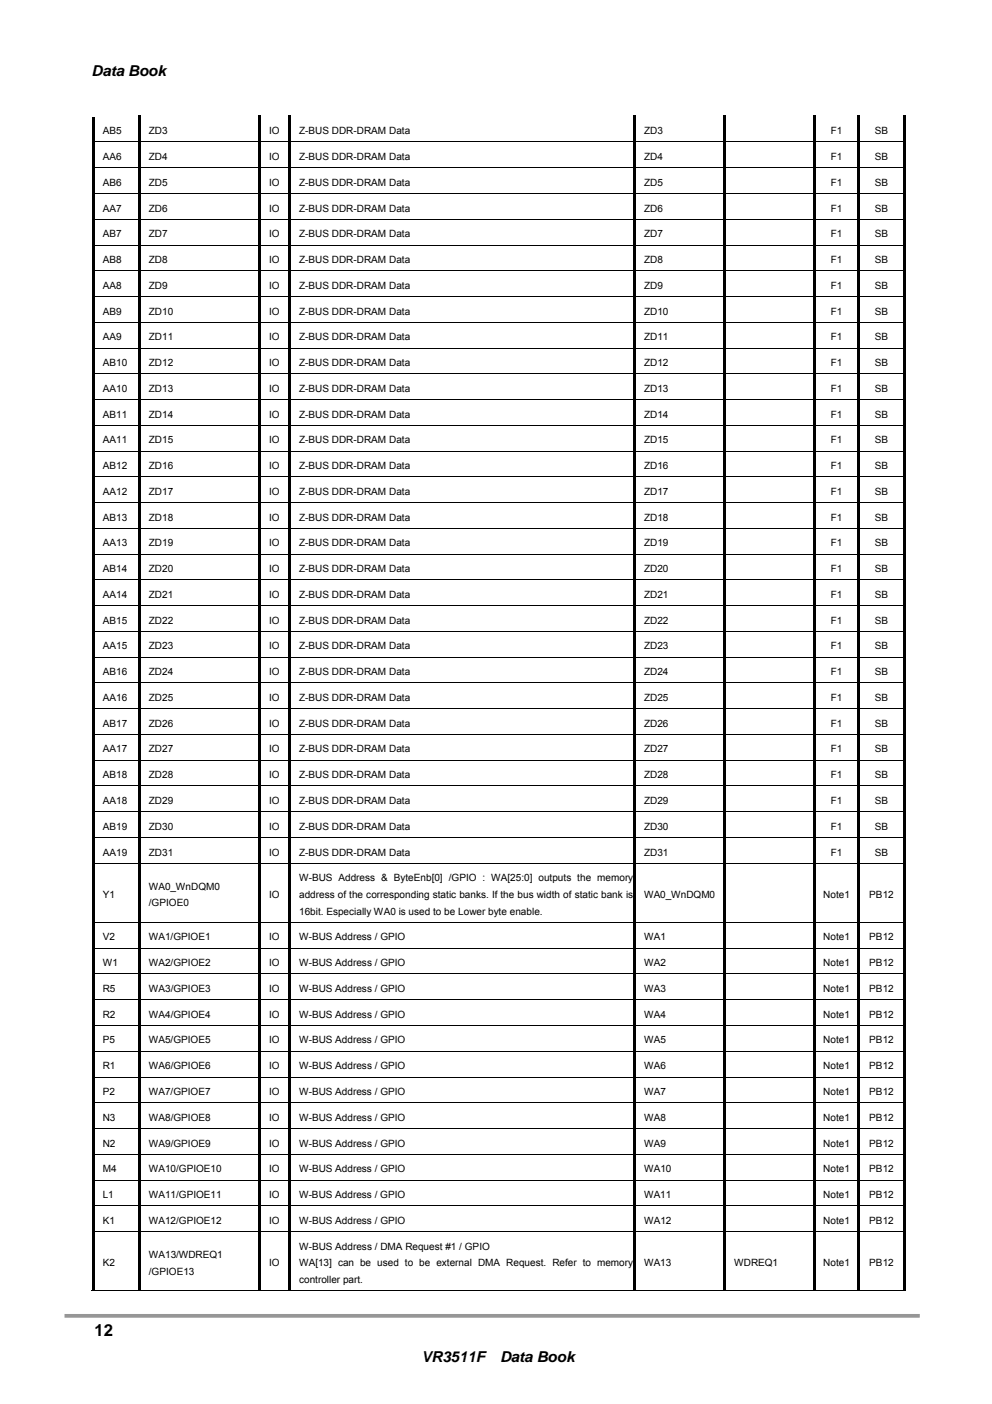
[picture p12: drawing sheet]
<svg xmlns="http://www.w3.org/2000/svg" width="210mm" height="297mm" viewBox="0 0 210 297" stroke-linecap="round" stroke-linejoin="round" font-family="sans-serif">
<defs><g id="words">
<text font-size="3.5" x="20" y="282.7">12</text>
<g font-size="3.2">
<text x="19.4" y="16.1">Data Book</text>
<text x="89.2" y="288.1">VR3511F</text>
<text x="105.8" y="288.1">Data Book</text>
</g>
<g font-size="2.1">
<text x="21.7" y="28.4">AB5</text>
<text x="31.5" y="28.4">ZD3</text>
<text x="56.9" y="28.4">IO</text>
<text x="63.3" y="28.4">Z-BUS DDR-DRAM Data</text>
<text x="136.3" y="28.4">ZD3</text>
<text x="175.8" y="28.4">F1</text>
<text x="185.1" y="28.4">SB</text>
<text x="21.7" y="33.8">AA6</text>
<text x="31.5" y="33.8">ZD4</text>
<text x="56.9" y="33.8">IO</text>
<text x="63.3" y="33.8">Z-BUS DDR-DRAM Data</text>
<text x="136.3" y="33.8">ZD4</text>
<text x="175.8" y="33.8">F1</text>
<text x="185.1" y="33.8">SB</text>
<text x="21.7" y="39.3">AB6</text>
<text x="31.5" y="39.3">ZD5</text>
<text x="56.9" y="39.3">IO</text>
<text x="63.3" y="39.3">Z-BUS DDR-DRAM Data</text>
<text x="136.3" y="39.3">ZD5</text>
<text x="175.8" y="39.3">F1</text>
<text x="185.1" y="39.3">SB</text>
<text x="21.7" y="44.7">AA7</text>
<text x="31.5" y="44.7">ZD6</text>
<text x="56.9" y="44.7">IO</text>
<text x="63.3" y="44.7">Z-BUS DDR-DRAM Data</text>
<text x="136.3" y="44.7">ZD6</text>
<text x="175.8" y="44.7">F1</text>
<text x="185.1" y="44.7">SB</text>
<text x="21.7" y="50.2">AB7</text>
<text x="31.5" y="50.2">ZD7</text>
<text x="56.9" y="50.2">IO</text>
<text x="63.3" y="50.2">Z-BUS DDR-DRAM Data</text>
<text x="136.3" y="50.2">ZD7</text>
<text x="175.8" y="50.2">F1</text>
<text x="185.1" y="50.2">SB</text>
<text x="21.7" y="55.6">AB8</text>
<text x="31.5" y="55.6">ZD8</text>
<text x="56.9" y="55.6">IO</text>
<text x="63.3" y="55.6">Z-BUS DDR-DRAM Data</text>
<text x="136.3" y="55.6">ZD8</text>
<text x="175.8" y="55.6">F1</text>
<text x="185.1" y="55.6">SB</text>
<text x="21.7" y="61.1">AA8</text>
<text x="31.5" y="61.1">ZD9</text>
<text x="56.9" y="61.1">IO</text>
<text x="63.3" y="61.1">Z-BUS DDR-DRAM Data</text>
<text x="136.3" y="61.1">ZD9</text>
<text x="175.8" y="61.1">F1</text>
<text x="185.1" y="61.1">SB</text>
<text x="21.7" y="66.5">AB9</text>
<text x="21.7" y="72">AA9</text>
<text x="31.5" y="66.5">ZD10</text>
<text x="31.5" y="72">ZD11</text>
<text x="56.9" y="66.5">IO</text>
<text x="56.9" y="72">IO</text>
<text x="63.3" y="66.5">Z-BUS DDR-DRAM Data</text>
<text x="63.3" y="72">Z-BUS DDR-DRAM Data</text>
<text x="136.3" y="66.5">ZD10</text>
<text x="136.3" y="72">ZD11</text>
<text x="175.8" y="66.5">F1</text>
<text x="175.8" y="72">F1</text>
<text x="185.1" y="66.5">SB</text>
<text x="185.1" y="72">SB</text>
<text x="21.7" y="77.4">AB10</text>
<text x="31.5" y="77.4">ZD12</text>
<text x="56.9" y="77.4">IO</text>
<text x="63.3" y="77.4">Z-BUS DDR-DRAM Data</text>
<text x="136.3" y="77.4">ZD12</text>
<text x="175.8" y="77.4">F1</text>
<text x="185.1" y="77.4">SB</text>
<text x="21.7" y="82.9">AA10</text>
<text x="31.5" y="82.9">ZD13</text>
<text x="56.9" y="82.9">IO</text>
<text x="63.3" y="82.9">Z-BUS DDR-DRAM Data</text>
<text x="136.3" y="82.9">ZD13</text>
<text x="175.8" y="82.9">F1</text>
<text x="185.1" y="82.9">SB</text>
<text x="21.7" y="88.3">AB11</text>
<text x="31.5" y="88.3">ZD14</text>
<text x="56.9" y="88.3">IO</text>
<text x="63.3" y="88.3">Z-BUS DDR-DRAM Data</text>
<text x="136.3" y="88.3">ZD14</text>
<text x="175.8" y="88.3">F1</text>
<text x="185.1" y="88.3">SB</text>
<text x="21.7" y="93.8">AA11</text>
<text x="31.5" y="93.8">ZD15</text>
<text x="56.9" y="93.8">IO</text>
<text x="63.3" y="93.8">Z-BUS DDR-DRAM Data</text>
<text x="136.3" y="93.8">ZD15</text>
<text x="175.8" y="93.8">F1</text>
<text x="185.1" y="93.8">SB</text>
<text x="21.7" y="99.3">AB12</text>
<text x="31.5" y="99.3">ZD16</text>
<text x="56.9" y="99.3">IO</text>
<text x="63.3" y="99.3">Z-BUS DDR-DRAM Data</text>
<text x="136.3" y="99.3">ZD16</text>
<text x="175.8" y="99.3">F1</text>
<text x="185.1" y="99.3">SB</text>
<text x="21.7" y="104.7">AA12</text>
<text x="31.5" y="104.7">ZD17</text>
<text x="56.9" y="104.7">IO</text>
<text x="63.3" y="104.7">Z-BUS DDR-DRAM Data</text>
<text x="136.3" y="104.7">ZD17</text>
<text x="175.8" y="104.7">F1</text>
<text x="185.1" y="104.7">SB</text>
<text x="21.7" y="110.2">AB13</text>
<text x="31.5" y="110.2">ZD18</text>
<text x="56.9" y="110.2">IO</text>
<text x="63.3" y="110.2">Z-BUS DDR-DRAM Data</text>
<text x="136.3" y="110.2">ZD18</text>
<text x="175.8" y="110.2">F1</text>
<text x="185.1" y="110.2">SB</text>
<text x="21.7" y="115.6">AA13</text>
<text x="31.5" y="115.6">ZD19</text>
<text x="56.9" y="115.6">IO</text>
<text x="63.3" y="115.6">Z-BUS DDR-DRAM Data</text>
<text x="136.3" y="115.6">ZD19</text>
<text x="175.8" y="115.6">F1</text>
<text x="185.1" y="115.6">SB</text>
<text x="21.7" y="121.1">AB14</text>
<text x="31.5" y="121.1">ZD20</text>
<text x="56.9" y="121.1">IO</text>
<text x="63.3" y="121.1">Z-BUS DDR-DRAM Data</text>
<text x="136.3" y="121.1">ZD20</text>
<text x="175.8" y="121.1">F1</text>
<text x="185.1" y="121.1">SB</text>
<text x="21.7" y="126.5">AA14</text>
<text x="21.7" y="132">AB15</text>
<text x="31.5" y="126.5">ZD21</text>
<text x="31.5" y="132">ZD22</text>
<text x="56.9" y="126.5">IO</text>
<text x="56.9" y="132">IO</text>
<text x="63.3" y="126.5">Z-BUS DDR-DRAM Data</text>
<text x="63.3" y="132">Z-BUS DDR-DRAM Data</text>
<text x="136.3" y="126.5">ZD21</text>
<text x="136.3" y="132">ZD22</text>
<text x="175.8" y="126.5">F1</text>
<text x="175.8" y="132">F1</text>
<text x="185.1" y="126.5">SB</text>
<text x="185.1" y="132">SB</text>
<text x="21.7" y="137.4">AA15</text>
<text x="31.5" y="137.4">ZD23</text>
<text x="56.9" y="137.4">IO</text>
<text x="63.3" y="137.4">Z-BUS DDR-DRAM Data</text>
<text x="136.3" y="137.4">ZD23</text>
<text x="175.8" y="137.4">F1</text>
<text x="185.1" y="137.4">SB</text>
<text x="21.7" y="142.9">AB16</text>
<text x="31.5" y="142.9">ZD24</text>
<text x="56.9" y="142.9">IO</text>
<text x="63.3" y="142.9">Z-BUS DDR-DRAM Data</text>
<text x="136.3" y="142.9">ZD24</text>
<text x="175.8" y="142.9">F1</text>
<text x="185.1" y="142.9">SB</text>
<text x="21.7" y="148.3">AA16</text>
<text x="31.5" y="148.3">ZD25</text>
<text x="56.9" y="148.3">IO</text>
<text x="63.3" y="148.3">Z-BUS DDR-DRAM Data</text>
<text x="136.3" y="148.3">ZD25</text>
<text x="175.8" y="148.3">F1</text>
<text x="185.1" y="148.3">SB</text>
<text x="21.7" y="153.8">AB17</text>
<text x="31.5" y="153.8">ZD26</text>
<text x="56.9" y="153.8">IO</text>
<text x="63.3" y="153.8">Z-BUS DDR-DRAM Data</text>
<text x="136.3" y="153.8">ZD26</text>
<text x="175.8" y="153.8">F1</text>
<text x="185.1" y="153.8">SB</text>
<text x="21.7" y="159.2">AA17</text>
<text x="31.5" y="159.2">ZD27</text>
<text x="56.9" y="159.2">IO</text>
<text x="63.3" y="159.2">Z-BUS DDR-DRAM Data</text>
<text x="136.3" y="159.2">ZD27</text>
<text x="175.8" y="159.2">F1</text>
<text x="185.1" y="159.2">SB</text>
<text x="21.7" y="164.7">AB18</text>
<text x="31.5" y="164.7">ZD28</text>
<text x="56.9" y="164.7">IO</text>
<text x="63.3" y="164.7">Z-BUS DDR-DRAM Data</text>
<text x="136.3" y="164.7">ZD28</text>
<text x="175.8" y="164.7">F1</text>
<text x="185.1" y="164.7">SB</text>
<text x="21.7" y="170.1">AA18</text>
<text x="31.5" y="170.1">ZD29</text>
<text x="56.9" y="170.1">IO</text>
<text x="63.3" y="170.1">Z-BUS DDR-DRAM Data</text>
<text x="136.3" y="170.1">ZD29</text>
<text x="175.8" y="170.1">F1</text>
<text x="185.1" y="170.1">SB</text>
<text x="21.7" y="175.6">AB19</text>
<text x="31.5" y="175.6">ZD30</text>
<text x="56.9" y="175.6">IO</text>
<text x="63.3" y="175.6">Z-BUS DDR-DRAM Data</text>
<text x="136.3" y="175.6">ZD30</text>
<text x="175.8" y="175.6">F1</text>
<text x="185.1" y="175.6">SB</text>
<text x="21.7" y="181">AA19</text>
<text x="31.5" y="181">ZD31</text>
<text x="56.9" y="181">IO</text>
<text x="63.3" y="181">Z-BUS DDR-DRAM Data</text>
<text x="136.3" y="181">ZD31</text>
<text x="175.8" y="181">F1</text>
<text x="185.1" y="181">SB</text>
<text x="21.7" y="190">Y1</text>
<text x="31.5" y="188.2">WA0_WnDQM0</text>
<text x="31.5" y="191.7">/GPIOE0</text>
<text x="56.9" y="190">IO</text>
<text x="63.3" y="190">address of the corresponding static banks. If the bus width of static bank is</text>
<text x="63.3" y="186.5">W-BUS Address &amp; ByteEnb[0] /GPIO : WA[25:0] outputs the memory</text>
<text x="136.3" y="190">WA0_WnDQM0</text>
<text x="174.2" y="190">Note1</text>
<text x="183.9" y="190">PB12</text>
<text x="63.3" y="193.5">16bit. Especially WA0 is used to be Lower byte enable.</text>
<text x="21.7" y="199">V2</text>
<text x="31.5" y="199">WA1/GPIOE1</text>
<text x="56.9" y="199">IO</text>
<text x="63.3" y="199">W-BUS Address / GPIO</text>
<text x="136.3" y="199">WA1</text>
<text x="174.2" y="199">Note1</text>
<text x="183.9" y="199">PB12</text>
<text x="21.7" y="204.4">W1</text>
<text x="21.7" y="209.9">R5</text>
<text x="31.5" y="204.4">WA2/GPIOE2</text>
<text x="31.5" y="209.9">WA3/GPIOE3</text>
<text x="56.9" y="204.4">IO</text>
<text x="56.9" y="209.9">IO</text>
<text x="63.3" y="204.4">W-BUS Address / GPIO</text>
<text x="63.3" y="209.9">W-BUS Address / GPIO</text>
<text x="136.3" y="204.4">WA2</text>
<text x="136.3" y="209.9">WA3</text>
<text x="174.2" y="204.4">Note1</text>
<text x="174.2" y="209.9">Note1</text>
<text x="183.9" y="204.4">PB12</text>
<text x="183.9" y="209.9">PB12</text>
<text x="21.7" y="215.3">R2</text>
<text x="31.5" y="215.3">WA4/GPIOE4</text>
<text x="56.9" y="215.3">IO</text>
<text x="63.3" y="215.3">W-BUS Address / GPIO</text>
<text x="136.3" y="215.3">WA4</text>
<text x="174.2" y="215.3">Note1</text>
<text x="183.9" y="215.3">PB12</text>
<text x="21.7" y="220.8">P5</text>
<text x="31.5" y="220.8">WA5/GPIOE5</text>
<text x="56.9" y="220.8">IO</text>
<text x="63.3" y="220.8">W-BUS Address / GPIO</text>
<text x="136.3" y="220.8">WA5</text>
<text x="174.2" y="220.8">Note1</text>
<text x="183.9" y="220.8">PB12</text>
<text x="21.7" y="226.2">R1</text>
<text x="31.5" y="226.2">WA6/GPIOE6</text>
<text x="56.9" y="226.2">IO</text>
<text x="63.3" y="226.2">W-BUS Address / GPIO</text>
<text x="136.3" y="226.2">WA6</text>
<text x="174.2" y="226.2">Note1</text>
<text x="183.9" y="226.2">PB12</text>
<text x="21.7" y="231.7">P2</text>
<text x="31.5" y="231.7">WA7/GPIOE7</text>
<text x="56.9" y="231.7">IO</text>
<text x="63.3" y="231.7">W-BUS Address / GPIO</text>
<text x="136.3" y="231.7">WA7</text>
<text x="174.2" y="231.7">Note1</text>
<text x="183.9" y="231.7">PB12</text>
<text x="21.7" y="237.1">N3</text>
<text x="31.5" y="237.1">WA8/GPIOE8</text>
<text x="56.9" y="237.1">IO</text>
<text x="63.3" y="237.1">W-BUS Address / GPIO</text>
<text x="136.3" y="237.1">WA8</text>
<text x="174.2" y="237.1">Note1</text>
<text x="183.9" y="237.1">PB12</text>
<text x="21.7" y="242.6">N2</text>
<text x="31.5" y="242.6">WA9/GPIOE9</text>
<text x="56.9" y="242.6">IO</text>
<text x="63.3" y="242.6">W-BUS Address / GPIO</text>
<text x="136.3" y="242.6">WA9</text>
<text x="174.2" y="242.6">Note1</text>
<text x="183.9" y="242.6">PB12</text>
<text x="21.7" y="248">M4</text>
<text x="31.5" y="248">WA10/GPIOE10</text>
<text x="56.9" y="248">IO</text>
<text x="63.3" y="248">W-BUS Address / GPIO</text>
<text x="136.3" y="248">WA10</text>
<text x="174.2" y="248">Note1</text>
<text x="183.9" y="248">PB12</text>
<text x="21.7" y="253.5">L1</text>
<text x="31.5" y="253.5">WA11/GPIOE11</text>
<text x="56.9" y="253.5">IO</text>
<text x="63.3" y="253.5">W-BUS Address / GPIO</text>
<text x="136.3" y="253.5">WA11</text>
<text x="174.2" y="253.5">Note1</text>
<text x="183.9" y="253.5">PB12</text>
<text x="21.7" y="258.9">K1</text>
<text x="31.5" y="258.9">WA12/GPIOE12</text>
<text x="56.9" y="258.9">IO</text>
<text x="63.3" y="258.9">W-BUS Address / GPIO</text>
<text x="136.3" y="258.9">WA12</text>
<text x="174.2" y="258.9">Note1</text>
<text x="183.9" y="258.9">PB12</text>
<text x="21.7" y="267.9">K2</text>
<text x="31.5" y="266.1">WA13/WDREQ1</text>
<text x="31.5" y="269.6">/GPIOE13</text>
<text x="56.9" y="267.9">IO</text>
<text x="63.3" y="264.4">W-BUS Address / DMA Request #1 / GPIO</text>
<text x="63.3" y="267.9">WA[13] can be used to be external DMA Request. Refer to memory</text>
<text x="136.3" y="267.9">WA13</text>
<text x="155.4" y="267.9">WDREQ1</text>
<text x="174.2" y="267.9">Note1</text>
<text x="183.9" y="267.9">PB12</text>
<text x="63.3" y="271.4">controller part.</text>
</g>
</g></defs>
<path d="M13.7 278.4h180.9" fill="none" stroke="#969696" stroke-width=".78" stroke-linecap="butt"/>
<g fill="#000">
<path d="M19.5 24.7h.5v5.3h-.5zM19.5 30h.5v.2h-.5zM19.5 30.2h.5v5.2h-.5zM19.5 35.4h.5v.2h-.5zM29.2 24.5h.5v.2h-.5zM29.2 24.7h.5v5.3h-.5zM29.2 30h.5v.2h-.5zM29.2 30.2h.5v5.2h-.5zM29.2 35.4h.5v.2h-.5zM54.7 24.5h.5v.2h-.5zM54.7 24.7h.5v5.3h-.5zM54.7 30h.5v.2h-.5z"/>
<path d="M54.7 30.2h.5v5.2h-.5zM54.7 35.4h.5v.2h-.5zM61 24.5h.5v.2h-.5zM61 24.7h.5v5.3h-.5zM61 30h.5v.2h-.5zM61 30.2h.5v5.2h-.5zM61 35.4h.5v.2h-.5zM134 24.5h.5v.2h-.5zM134 24.7h.5v5.3h-.5zM134 30h.5v.2h-.5zM134 30.2h.5v5.2h-.5zM134 35.4h.5v.2h-.5z"/>
<path d="M153.1 24.5h.5v.2h-.5zM153.1 24.7h.5v5.3h-.5zM153.1 30h.5v.2h-.5zM153.1 30.2h.5v5.2h-.5zM153.1 35.4h.5v.2h-.5zM172.1 24.5h.6v.2h-.6zM172.1 24.7h.6v5.3h-.6zM172.1 30h.6v.2h-.6zM172.1 30.2h.6v5.2h-.6zM172.1 35.4h.6v.2h-.6zM181.4 24.5h.5v.2h-.5zM181.4 24.7h.5v5.3h-.5z"/>
<path d="M181.4 30h.5v.2h-.5zM181.4 30.2h.5v5.2h-.5zM181.4 35.4h.5v.2h-.5zM191.1 24.5h.6v.2h-.6zM191.1 24.7h.6v5.3h-.6zM191.1 30h.6v.2h-.6zM191.1 30.2h.6v5.2h-.6zM191.1 35.4h.6v.2h-.6zM19.5 35.6h.5v5.3h-.5zM19.5 40.9h.5v.2h-.5zM19.5 41.1h.5v5.2h-.5zM19.5 46.3h.5v.2h-.5z"/>
<path d="M19.5 46.5h.5v5.3h-.5zM19.5 51.8h.5v.2h-.5zM19.5 52h.5v5.2h-.5zM19.5 57.2h.5v.2h-.5zM29.2 35.6h.5v5.3h-.5zM29.2 40.9h.5v.2h-.5zM29.2 41.1h.5v5.2h-.5zM29.2 46.3h.5v.2h-.5zM29.2 46.5h.5v5.3h-.5zM29.2 51.8h.5v.2h-.5zM29.2 52h.5v5.2h-.5zM29.2 57.2h.5v.2h-.5z"/>
<path d="M54.7 35.6h.5v5.3h-.5zM54.7 40.9h.5v.2h-.5zM54.7 41.1h.5v5.2h-.5zM54.7 46.3h.5v.2h-.5zM54.7 46.5h.5v5.3h-.5zM54.7 51.8h.5v.2h-.5zM54.7 52h.5v5.2h-.5zM54.7 57.2h.5v.2h-.5zM61 35.6h.5v5.3h-.5zM61 40.9h.5v.2h-.5zM61 41.1h.5v5.2h-.5zM61 46.3h.5v.2h-.5z"/>
<path d="M61 46.5h.5v5.3h-.5zM61 51.8h.5v.2h-.5zM61 52h.5v5.2h-.5zM61 57.2h.5v.2h-.5zM134 35.6h.5v5.3h-.5zM134 40.9h.5v.2h-.5zM134 41.1h.5v5.2h-.5zM134 46.3h.5v.2h-.5zM134 46.5h.5v5.3h-.5zM134 51.8h.5v.2h-.5zM134 52h.5v5.2h-.5zM134 57.2h.5v.2h-.5z"/>
<path d="M153.1 35.6h.5v5.3h-.5zM153.1 40.9h.5v.2h-.5zM153.1 41.1h.5v5.2h-.5zM153.1 46.3h.5v.2h-.5zM153.1 46.5h.5v5.3h-.5zM153.1 51.8h.5v.2h-.5zM153.1 52h.5v5.2h-.5zM153.1 57.2h.5v.2h-.5zM172.1 35.6h.6v5.3h-.6zM172.1 40.9h.6v.2h-.6zM172.1 41.1h.6v5.2h-.6zM172.1 46.3h.6v.2h-.6z"/>
<path d="M172.1 46.5h.6v5.3h-.6zM172.1 51.8h.6v.2h-.6zM172.1 52h.6v5.2h-.6zM172.1 57.2h.6v.2h-.6zM181.4 35.6h.5v5.3h-.5zM181.4 40.9h.5v.2h-.5zM181.4 41.1h.5v5.2h-.5zM181.4 46.3h.5v.2h-.5zM181.4 46.5h.5v5.3h-.5zM181.4 51.8h.5v.2h-.5zM181.4 52h.5v5.2h-.5zM181.4 57.2h.5v.2h-.5z"/>
<path d="M191.1 35.6h.6v5.3h-.6zM191.1 40.9h.6v.2h-.6zM191.1 41.1h.6v5.2h-.6zM191.1 46.3h.6v.2h-.6zM191.1 46.5h.6v5.3h-.6zM191.1 51.8h.6v.2h-.6zM191.1 52h.6v5.2h-.6zM191.1 57.2h.6v.2h-.6zM19.5 57.4h.5v5.3h-.5zM19.5 62.7h.5v.2h-.5zM19.5 62.9h.5v5.2h-.5zM19.5 68.1h.5v.2h-.5z"/>
<path d="M19.5 68.3h.5v5.3h-.5zM19.5 73.6h.5v.2h-.5zM19.5 73.8h.5v5.2h-.5zM19.5 79h.5v.2h-.5zM29.2 57.4h.5v5.3h-.5zM29.2 62.7h.5v.2h-.5zM29.2 62.9h.5v5.2h-.5zM29.2 68.1h.5v.2h-.5zM29.2 68.3h.5v5.3h-.5zM29.2 73.6h.5v.2h-.5zM29.2 73.8h.5v5.2h-.5zM29.2 79h.5v.2h-.5z"/>
<path d="M54.7 57.4h.5v5.3h-.5zM54.7 62.7h.5v.2h-.5zM54.7 62.9h.5v5.2h-.5zM54.7 68.1h.5v.2h-.5zM54.7 68.3h.5v5.3h-.5zM54.7 73.6h.5v.2h-.5zM54.7 73.8h.5v5.2h-.5zM54.7 79h.5v.2h-.5zM61 57.4h.5v5.3h-.5zM61 62.7h.5v.2h-.5zM61 62.9h.5v5.2h-.5zM61 68.1h.5v.2h-.5z"/>
<path d="M61 68.3h.5v5.3h-.5zM61 73.6h.5v.2h-.5zM61 73.8h.5v5.2h-.5zM61 79h.5v.2h-.5zM134 57.4h.5v5.3h-.5zM134 62.7h.5v.2h-.5zM134 62.9h.5v5.2h-.5zM134 68.1h.5v.2h-.5zM134 68.3h.5v5.3h-.5zM134 73.6h.5v.2h-.5zM134 73.8h.5v5.2h-.5zM134 79h.5v.2h-.5z"/>
<path d="M153.1 57.4h.5v5.3h-.5zM153.1 62.7h.5v.2h-.5zM153.1 62.9h.5v5.2h-.5zM153.1 68.1h.5v.2h-.5zM153.1 68.3h.5v5.3h-.5zM153.1 73.6h.5v.2h-.5zM153.1 73.8h.5v5.2h-.5zM153.1 79h.5v.2h-.5zM172.1 57.4h.6v5.3h-.6zM172.1 62.7h.6v.2h-.6zM172.1 62.9h.6v5.2h-.6zM172.1 68.1h.6v.2h-.6z"/>
<path d="M172.1 68.3h.6v5.3h-.6zM172.1 73.6h.6v.2h-.6zM172.1 73.8h.6v5.2h-.6zM172.1 79h.6v.2h-.6zM181.4 57.4h.5v5.3h-.5zM181.4 62.7h.5v.2h-.5zM181.4 62.9h.5v5.2h-.5zM181.4 68.1h.5v.2h-.5zM181.4 68.3h.5v5.3h-.5zM181.4 73.6h.5v.2h-.5zM181.4 73.8h.5v5.2h-.5zM181.4 79h.5v.2h-.5z"/>
<path d="M191.1 57.4h.6v5.3h-.6zM191.1 62.7h.6v.2h-.6zM191.1 62.9h.6v5.2h-.6zM191.1 68.1h.6v.2h-.6zM191.1 68.3h.6v5.3h-.6zM191.1 73.6h.6v.2h-.6zM191.1 73.8h.6v5.2h-.6zM191.1 79h.6v.2h-.6zM19.5 79.2h.5v5.3h-.5zM19.5 84.5h.5v.2h-.5zM19.5 84.7h.5v5.2h-.5zM19.5 89.9h.5v.2h-.5z"/>
<path d="M19.5 90.1h.5v5.3h-.5zM19.5 95.4h.5v.2h-.5zM29.2 79.2h.5v5.3h-.5zM29.2 84.5h.5v.2h-.5zM29.2 84.7h.5v5.2h-.5zM29.2 89.9h.5v.2h-.5zM29.2 90.1h.5v5.3h-.5zM29.2 95.4h.5v.2h-.5zM54.7 79.2h.5v5.3h-.5zM54.7 84.5h.5v.2h-.5zM54.7 84.7h.5v5.2h-.5zM54.7 89.9h.5v.2h-.5z"/>
<path d="M54.7 90.1h.5v5.3h-.5zM54.7 95.4h.5v.2h-.5zM61 79.2h.5v5.3h-.5zM61 84.5h.5v.2h-.5zM61 84.7h.5v5.2h-.5zM61 89.9h.5v.2h-.5zM61 90.1h.5v5.3h-.5zM61 95.4h.5v.2h-.5zM134 79.2h.5v5.3h-.5zM134 84.5h.5v.2h-.5zM134 84.7h.5v5.2h-.5zM134 89.9h.5v.2h-.5z"/>
<path d="M134 90.1h.5v5.3h-.5zM134 95.4h.5v.2h-.5zM153.1 79.2h.5v5.3h-.5zM153.1 84.5h.5v.2h-.5zM153.1 84.7h.5v5.2h-.5zM153.1 89.9h.5v.2h-.5zM153.1 90.1h.5v5.3h-.5zM153.1 95.4h.5v.2h-.5zM172.1 79.2h.6v5.3h-.6zM172.1 84.5h.6v.2h-.6zM172.1 84.7h.6v5.2h-.6zM172.1 89.9h.6v.2h-.6z"/>
<path d="M172.1 90.1h.6v5.3h-.6zM172.1 95.4h.6v.2h-.6zM181.4 79.2h.5v5.3h-.5zM181.4 84.5h.5v.2h-.5zM181.4 84.7h.5v5.2h-.5zM181.4 89.9h.5v.2h-.5zM181.4 90.1h.5v5.3h-.5zM181.4 95.4h.5v.2h-.5zM191.1 79.2h.6v5.3h-.6zM191.1 84.5h.6v.2h-.6zM191.1 84.7h.6v5.2h-.6zM191.1 89.9h.6v.2h-.6z"/>
<path d="M191.1 90.1h.6v5.3h-.6zM191.1 95.4h.6v.2h-.6zM19.5 95.6h.5v5.2h-.5zM19.5 100.8h.5v.2h-.5zM19.5 101h.5v5.3h-.5zM19.5 106.3h.5v.2h-.5zM19.5 106.5h.5v5.2h-.5zM19.5 111.7h.5v.2h-.5zM19.5 111.9h.5v5.3h-.5zM19.5 117.2h.5v.2h-.5zM29.2 95.6h.5v5.2h-.5zM29.2 100.8h.5v.2h-.5z"/>
<path d="M29.2 101h.5v5.3h-.5zM29.2 106.3h.5v.2h-.5zM29.2 106.5h.5v5.2h-.5zM29.2 111.7h.5v.2h-.5zM29.2 111.9h.5v5.3h-.5zM29.2 117.2h.5v.2h-.5zM54.7 95.6h.5v5.2h-.5zM54.7 100.8h.5v.2h-.5zM54.7 101h.5v5.3h-.5zM54.7 106.3h.5v.2h-.5zM54.7 106.5h.5v5.2h-.5zM54.7 111.7h.5v.2h-.5z"/>
<path d="M54.7 111.9h.5v5.3h-.5zM54.7 117.2h.5v.2h-.5zM61 95.6h.5v5.2h-.5zM61 100.8h.5v.2h-.5zM61 101h.5v5.3h-.5zM61 106.3h.5v.2h-.5zM61 106.5h.5v5.2h-.5zM61 111.7h.5v.2h-.5zM61 111.9h.5v5.3h-.5zM61 117.2h.5v.2h-.5zM134 95.6h.5v5.2h-.5zM134 100.8h.5v.2h-.5z"/>
<path d="M134 101h.5v5.3h-.5zM134 106.3h.5v.2h-.5zM134 106.5h.5v5.2h-.5zM134 111.7h.5v.2h-.5zM134 111.9h.5v5.3h-.5zM134 117.2h.5v.2h-.5zM153.1 95.6h.5v5.2h-.5zM153.1 100.8h.5v.2h-.5zM153.1 101h.5v5.3h-.5zM153.1 106.3h.5v.2h-.5zM153.1 106.5h.5v5.2h-.5zM153.1 111.7h.5v.2h-.5z"/>
<path d="M153.1 111.9h.5v5.3h-.5zM153.1 117.2h.5v.2h-.5zM172.1 95.6h.6v5.2h-.6zM172.1 100.8h.6v.2h-.6zM172.1 101h.6v5.3h-.6zM172.1 106.3h.6v.2h-.6zM172.1 106.5h.6v5.2h-.6zM172.1 111.7h.6v.2h-.6zM172.1 111.9h.6v5.3h-.6zM172.1 117.2h.6v.2h-.6zM181.4 95.6h.5v5.2h-.5zM181.4 100.8h.5v.2h-.5z"/>
<path d="M181.4 101h.5v5.3h-.5zM181.4 106.3h.5v.2h-.5zM181.4 106.5h.5v5.2h-.5zM181.4 111.7h.5v.2h-.5zM181.4 111.9h.5v5.3h-.5zM181.4 117.2h.5v.2h-.5zM191.1 95.6h.6v5.2h-.6zM191.1 100.8h.6v.2h-.6zM191.1 101h.6v5.3h-.6zM191.1 106.3h.6v.2h-.6zM191.1 106.5h.6v5.2h-.6zM191.1 111.7h.6v.2h-.6z"/>
<path d="M191.1 111.9h.6v5.3h-.6zM191.1 117.2h.6v.2h-.6zM19.5 117.4h.5v5.2h-.5zM19.5 122.6h.5v.2h-.5zM19.5 122.8h.5v5.3h-.5zM19.5 128.1h.5v.2h-.5zM19.5 128.3h.5v5.2h-.5zM19.5 133.5h.5v.2h-.5zM19.5 133.7h.5v5.3h-.5zM19.5 139h.5v.2h-.5zM29.2 117.4h.5v5.2h-.5zM29.2 122.6h.5v.2h-.5z"/>
<path d="M29.2 122.8h.5v5.3h-.5zM29.2 128.1h.5v.2h-.5zM29.2 128.3h.5v5.2h-.5zM29.2 133.5h.5v.2h-.5zM29.2 133.7h.5v5.3h-.5zM29.2 139h.5v.2h-.5zM54.7 117.4h.5v5.2h-.5zM54.7 122.6h.5v.2h-.5zM54.7 122.8h.5v5.3h-.5zM54.7 128.1h.5v.2h-.5zM54.7 128.3h.5v5.2h-.5zM54.7 133.5h.5v.2h-.5z"/>
<path d="M54.7 133.7h.5v5.3h-.5zM54.7 139h.5v.2h-.5zM61 117.4h.5v5.2h-.5zM61 122.6h.5v.2h-.5zM61 122.8h.5v5.3h-.5zM61 128.1h.5v.2h-.5zM61 128.3h.5v5.2h-.5zM61 133.5h.5v.2h-.5zM61 133.7h.5v5.3h-.5zM61 139h.5v.2h-.5zM134 117.4h.5v5.2h-.5zM134 122.6h.5v.2h-.5z"/>
<path d="M134 122.8h.5v5.3h-.5zM134 128.1h.5v.2h-.5zM134 128.3h.5v5.2h-.5zM134 133.5h.5v.2h-.5zM134 133.7h.5v5.3h-.5zM134 139h.5v.2h-.5zM153.1 117.4h.5v5.2h-.5zM153.1 122.6h.5v.2h-.5zM153.1 122.8h.5v5.3h-.5zM153.1 128.1h.5v.2h-.5zM153.1 128.3h.5v5.2h-.5zM153.1 133.5h.5v.2h-.5z"/>
<path d="M153.1 133.7h.5v5.3h-.5zM153.1 139h.5v.2h-.5zM172.1 117.4h.6v5.2h-.6zM172.1 122.6h.6v.2h-.6zM172.1 122.8h.6v5.3h-.6zM172.1 128.1h.6v.2h-.6zM172.1 128.3h.6v5.2h-.6zM172.1 133.5h.6v.2h-.6zM172.1 133.7h.6v5.3h-.6zM172.1 139h.6v.2h-.6zM181.4 117.4h.5v5.2h-.5zM181.4 122.6h.5v.2h-.5z"/>
<path d="M181.4 122.8h.5v5.3h-.5zM181.4 128.1h.5v.2h-.5zM181.4 128.3h.5v5.2h-.5zM181.4 133.5h.5v.2h-.5zM181.4 133.7h.5v5.3h-.5zM181.4 139h.5v.2h-.5zM191.1 117.4h.6v5.2h-.6zM191.1 122.6h.6v.2h-.6zM191.1 122.8h.6v5.3h-.6zM191.1 128.1h.6v.2h-.6zM191.1 128.3h.6v5.2h-.6zM191.1 133.5h.6v.2h-.6z"/>
<path d="M191.1 133.7h.6v5.3h-.6zM191.1 139h.6v.2h-.6zM19.5 139.2h.5v5.2h-.5zM19.5 144.4h.5v.2h-.5zM19.5 144.6h.5v5.3h-.5zM19.5 149.9h.5v.2h-.5zM19.5 150.1h.5v5.2h-.5zM19.5 155.3h.5v.2h-.5zM29.2 139.2h.5v5.2h-.5zM29.2 144.4h.5v.2h-.5zM29.2 144.6h.5v5.3h-.5zM29.2 149.9h.5v.2h-.5z"/>
<path d="M29.2 150.1h.5v5.2h-.5zM29.2 155.3h.5v.2h-.5zM54.7 139.2h.5v5.2h-.5zM54.7 144.4h.5v.2h-.5zM54.7 144.6h.5v5.3h-.5zM54.7 149.9h.5v.2h-.5zM54.7 150.1h.5v5.2h-.5zM54.7 155.3h.5v.2h-.5zM61 139.2h.5v5.2h-.5zM61 144.4h.5v.2h-.5zM61 144.6h.5v5.3h-.5zM61 149.9h.5v.2h-.5z"/>
<path d="M61 150.1h.5v5.2h-.5zM61 155.3h.5v.2h-.5zM134 139.2h.5v5.2h-.5zM134 144.4h.5v.2h-.5zM134 144.6h.5v5.3h-.5zM134 149.9h.5v.2h-.5zM134 150.1h.5v5.2h-.5zM134 155.3h.5v.2h-.5zM153.1 139.2h.5v5.2h-.5zM153.1 144.4h.5v.2h-.5zM153.1 144.6h.5v5.3h-.5zM153.1 149.9h.5v.2h-.5z"/>
<path d="M153.1 150.1h.5v5.2h-.5zM153.1 155.3h.5v.2h-.5zM172.1 139.2h.6v5.2h-.6zM172.1 144.4h.6v.2h-.6zM172.1 144.6h.6v5.3h-.6zM172.1 149.9h.6v.2h-.6zM172.1 150.1h.6v5.2h-.6zM172.1 155.3h.6v.2h-.6zM181.4 139.2h.5v5.2h-.5zM181.4 144.4h.5v.2h-.5zM181.4 144.6h.5v5.3h-.5zM181.4 149.9h.5v.2h-.5z"/>
<path d="M181.4 150.1h.5v5.2h-.5zM181.4 155.3h.5v.2h-.5zM191.1 139.2h.6v5.2h-.6zM191.1 144.4h.6v.2h-.6zM191.1 144.6h.6v5.3h-.6zM191.1 149.9h.6v.2h-.6zM191.1 150.1h.6v5.2h-.6zM191.1 155.3h.6v.2h-.6zM19.5 155.5h.5v5.3h-.5zM19.5 160.8h.5v.2h-.5zM19.5 161h.5v5.2h-.5zM19.5 166.2h.5v.2h-.5z"/>
<path d="M19.5 166.4h.5v5.3h-.5zM19.5 171.7h.5v.2h-.5zM19.5 171.9h.5v5.2h-.5zM19.5 177.1h.5v.2h-.5zM29.2 155.5h.5v5.3h-.5zM29.2 160.8h.5v.2h-.5zM29.2 161h.5v5.2h-.5zM29.2 166.2h.5v.2h-.5zM29.2 166.4h.5v5.3h-.5zM29.2 171.7h.5v.2h-.5zM29.2 171.9h.5v5.2h-.5zM29.2 177.1h.5v.2h-.5z"/>
<path d="M54.7 155.5h.5v5.3h-.5zM54.7 160.8h.5v.2h-.5zM54.7 161h.5v5.2h-.5zM54.7 166.2h.5v.2h-.5zM54.7 166.4h.5v5.3h-.5zM54.7 171.7h.5v.2h-.5zM54.7 171.9h.5v5.2h-.5zM54.7 177.1h.5v.2h-.5zM61 155.5h.5v5.3h-.5zM61 160.8h.5v.2h-.5zM61 161h.5v5.2h-.5zM61 166.2h.5v.2h-.5z"/>
<path d="M61 166.4h.5v5.3h-.5zM61 171.7h.5v.2h-.5zM61 171.9h.5v5.2h-.5zM61 177.1h.5v.2h-.5zM134 155.5h.5v5.3h-.5zM134 160.8h.5v.2h-.5zM134 161h.5v5.2h-.5zM134 166.2h.5v.2h-.5zM134 166.4h.5v5.3h-.5zM134 171.7h.5v.2h-.5zM134 171.9h.5v5.2h-.5zM134 177.1h.5v.2h-.5z"/>
<path d="M153.1 155.5h.5v5.3h-.5zM153.1 160.8h.5v.2h-.5zM153.1 161h.5v5.2h-.5zM153.1 166.2h.5v.2h-.5zM153.1 166.4h.5v5.3h-.5zM153.1 171.7h.5v.2h-.5zM153.1 171.9h.5v5.2h-.5zM153.1 177.1h.5v.2h-.5zM172.1 155.5h.6v5.3h-.6zM172.1 160.8h.6v.2h-.6zM172.1 161h.6v5.2h-.6zM172.1 166.2h.6v.2h-.6z"/>
<path d="M172.1 166.4h.6v5.3h-.6zM172.1 171.7h.6v.2h-.6zM172.1 171.9h.6v5.2h-.6zM172.1 177.1h.6v.2h-.6zM181.4 155.5h.5v5.3h-.5zM181.4 160.8h.5v.2h-.5zM181.4 161h.5v5.2h-.5zM181.4 166.2h.5v.2h-.5zM181.4 166.4h.5v5.3h-.5zM181.4 171.7h.5v.2h-.5zM181.4 171.9h.5v5.2h-.5zM181.4 177.1h.5v.2h-.5z"/>
<path d="M191.1 155.5h.6v5.3h-.6zM191.1 160.8h.6v.2h-.6zM191.1 161h.6v5.2h-.6zM191.1 166.2h.6v.2h-.6zM191.1 166.4h.6v5.3h-.6zM191.1 171.7h.6v.2h-.6zM191.1 171.9h.6v5.2h-.6zM191.1 177.1h.6v.2h-.6zM19.5 177.3h.5v5.3h-.5zM19.5 182.6h.5v.2h-.5zM19.5 182.8h.5v12.3h-.5zM19.5 195.1h.5v.2h-.5z"/>
<path d="M29.2 177.3h.5v5.3h-.5zM29.2 182.6h.5v.2h-.5zM29.2 182.8h.5v12.3h-.5zM29.2 195.1h.5v.2h-.5zM54.7 177.3h.5v5.3h-.5zM54.7 182.6h.5v.2h-.5zM54.7 182.8h.5v12.3h-.5zM54.7 195.1h.5v.2h-.5zM61 177.3h.5v5.3h-.5zM61 182.6h.5v.2h-.5zM61 182.8h.5v12.3h-.5zM61 195.1h.5v.2h-.5z"/>
<path d="M134 177.3h.5v5.3h-.5zM134 182.6h.5v.2h-.5zM134 182.8h.5v12.3h-.5zM134 195.1h.5v.2h-.5zM153.1 177.3h.5v5.3h-.5zM153.1 182.6h.5v.2h-.5zM153.1 182.8h.5v12.3h-.5zM153.1 195.1h.5v.2h-.5zM172.1 177.3h.6v5.3h-.6zM172.1 182.6h.6v.2h-.6zM172.1 182.8h.6v12.3h-.6zM172.1 195.1h.6v.2h-.6z"/>
<path d="M181.4 177.3h.5v5.3h-.5zM181.4 182.6h.5v.2h-.5zM181.4 182.8h.5v12.3h-.5zM181.4 195.1h.5v.2h-.5zM191.1 177.3h.6v5.3h-.6zM191.1 182.6h.6v.2h-.6zM191.1 182.8h.6v12.3h-.6zM191.1 195.1h.6v.2h-.6zM19.5 195.3h.5v5.2h-.5zM19.5 200.5h.5v.2h-.5zM19.5 200.7h.5v5.3h-.5zM19.5 206h.5v.2h-.5z"/>
<path d="M19.5 206.2h.5v5.2h-.5zM19.5 211.4h.5v.2h-.5zM19.5 211.6h.5v5.3h-.5zM19.5 216.9h.5v.2h-.5zM29.2 195.3h.5v5.2h-.5zM29.2 200.5h.5v.2h-.5zM29.2 200.7h.5v5.3h-.5zM29.2 206h.5v.2h-.5zM29.2 206.2h.5v5.2h-.5zM29.2 211.4h.5v.2h-.5zM29.2 211.6h.5v5.3h-.5zM29.2 216.9h.5v.2h-.5z"/>
<path d="M54.7 195.3h.5v5.2h-.5zM54.7 200.5h.5v.2h-.5zM54.7 200.7h.5v5.3h-.5zM54.7 206h.5v.2h-.5zM54.7 206.2h.5v5.2h-.5zM54.7 211.4h.5v.2h-.5zM54.7 211.6h.5v5.3h-.5zM54.7 216.9h.5v.2h-.5zM61 195.3h.5v5.2h-.5zM61 200.5h.5v.2h-.5zM61 200.7h.5v5.3h-.5zM61 206h.5v.2h-.5z"/>
<path d="M61 206.2h.5v5.2h-.5zM61 211.4h.5v.2h-.5zM61 211.6h.5v5.3h-.5zM61 216.9h.5v.2h-.5zM134 195.3h.5v5.2h-.5zM134 200.5h.5v.2h-.5zM134 200.7h.5v5.3h-.5zM134 206h.5v.2h-.5zM134 206.2h.5v5.2h-.5zM134 211.4h.5v.2h-.5zM134 211.6h.5v5.3h-.5zM134 216.9h.5v.2h-.5z"/>
<path d="M153.1 195.3h.5v5.2h-.5zM153.1 200.5h.5v.2h-.5zM153.1 200.7h.5v5.3h-.5zM153.1 206h.5v.2h-.5zM153.1 206.2h.5v5.2h-.5zM153.1 211.4h.5v.2h-.5zM153.1 211.6h.5v5.3h-.5zM153.1 216.9h.5v.2h-.5zM172.1 195.3h.6v5.2h-.6zM172.1 200.5h.6v.2h-.6zM172.1 200.7h.6v5.3h-.6zM172.1 206h.6v.2h-.6z"/>
<path d="M172.1 206.2h.6v5.2h-.6zM172.1 211.4h.6v.2h-.6zM172.1 211.6h.6v5.3h-.6zM172.1 216.9h.6v.2h-.6zM181.4 195.3h.5v5.2h-.5zM181.4 200.5h.5v.2h-.5zM181.4 200.7h.5v5.3h-.5zM181.4 206h.5v.2h-.5zM181.4 206.2h.5v5.2h-.5zM181.4 211.4h.5v.2h-.5zM181.4 211.6h.5v5.3h-.5zM181.4 216.9h.5v.2h-.5z"/>
<path d="M191.1 195.3h.6v5.2h-.6zM191.1 200.5h.6v.2h-.6zM191.1 200.7h.6v5.3h-.6zM191.1 206h.6v.2h-.6zM191.1 206.2h.6v5.2h-.6zM191.1 211.4h.6v.2h-.6zM191.1 211.6h.6v5.3h-.6zM191.1 216.9h.6v.2h-.6zM19.5 217.1h.5v5.2h-.5zM19.5 222.3h.5v.2h-.5zM19.5 222.5h.5v5.3h-.5zM19.5 227.8h.5v.2h-.5z"/>
<path d="M19.5 228h.5v5.2h-.5zM19.5 233.2h.5v.2h-.5zM19.5 233.4h.5v5.3h-.5zM19.5 238.7h.5v.2h-.5zM29.2 217.1h.5v5.2h-.5zM29.2 222.3h.5v.2h-.5zM29.2 222.5h.5v5.3h-.5zM29.2 227.8h.5v.2h-.5zM29.2 228h.5v5.2h-.5zM29.2 233.2h.5v.2h-.5zM29.2 233.4h.5v5.3h-.5zM29.2 238.7h.5v.2h-.5z"/>
<path d="M54.7 217.1h.5v5.2h-.5zM54.7 222.3h.5v.2h-.5zM54.7 222.5h.5v5.3h-.5zM54.7 227.8h.5v.2h-.5zM54.7 228h.5v5.2h-.5zM54.7 233.2h.5v.2h-.5zM54.7 233.4h.5v5.3h-.5zM54.7 238.7h.5v.2h-.5zM61 217.1h.5v5.2h-.5zM61 222.3h.5v.2h-.5zM61 222.5h.5v5.3h-.5zM61 227.8h.5v.2h-.5z"/>
<path d="M61 228h.5v5.2h-.5zM61 233.2h.5v.2h-.5zM61 233.4h.5v5.3h-.5zM61 238.7h.5v.2h-.5zM134 217.1h.5v5.2h-.5zM134 222.3h.5v.2h-.5zM134 222.5h.5v5.3h-.5zM134 227.8h.5v.2h-.5zM134 228h.5v5.2h-.5zM134 233.2h.5v.2h-.5zM134 233.4h.5v5.3h-.5zM134 238.7h.5v.2h-.5z"/>
<path d="M153.1 217.1h.5v5.2h-.5zM153.1 222.3h.5v.2h-.5zM153.1 222.5h.5v5.3h-.5zM153.1 227.8h.5v.2h-.5zM153.1 228h.5v5.2h-.5zM153.1 233.2h.5v.2h-.5zM153.1 233.4h.5v5.3h-.5zM153.1 238.7h.5v.2h-.5zM172.1 217.1h.6v5.2h-.6zM172.1 222.3h.6v.2h-.6zM172.1 222.5h.6v5.3h-.6zM172.1 227.8h.6v.2h-.6z"/>
<path d="M172.1 228h.6v5.2h-.6zM172.1 233.2h.6v.2h-.6zM172.1 233.4h.6v5.3h-.6zM172.1 238.7h.6v.2h-.6zM181.4 217.1h.5v5.2h-.5zM181.4 222.3h.5v.2h-.5zM181.4 222.5h.5v5.3h-.5zM181.4 227.8h.5v.2h-.5zM181.4 228h.5v5.2h-.5zM181.4 233.2h.5v.2h-.5zM181.4 233.4h.5v5.3h-.5zM181.4 238.7h.5v.2h-.5z"/>
<path d="M191.1 217.1h.6v5.2h-.6zM191.1 222.3h.6v.2h-.6zM191.1 222.5h.6v5.3h-.6zM191.1 227.8h.6v.2h-.6zM191.1 228h.6v5.2h-.6zM191.1 233.2h.6v.2h-.6zM191.1 233.4h.6v5.3h-.6zM191.1 238.7h.6v.2h-.6zM19.5 238.9h.5v5.2h-.5zM19.5 244.1h.5v.2h-.5zM19.5 244.3h.5v5.3h-.5zM19.5 249.6h.5v.2h-.5z"/>
<path d="M19.5 249.8h.5v5.2h-.5zM19.5 255h.5v.2h-.5zM29.2 238.9h.5v5.2h-.5zM29.2 244.1h.5v.2h-.5zM29.2 244.3h.5v5.3h-.5zM29.2 249.6h.5v.2h-.5zM29.2 249.8h.5v5.2h-.5zM29.2 255h.5v.2h-.5zM54.7 238.9h.5v5.2h-.5zM54.7 244.1h.5v.2h-.5zM54.7 244.3h.5v5.3h-.5zM54.7 249.6h.5v.2h-.5z"/>
<path d="M54.7 249.8h.5v5.2h-.5zM54.7 255h.5v.2h-.5zM61 238.9h.5v5.2h-.5zM61 244.1h.5v.2h-.5zM61 244.3h.5v5.3h-.5zM61 249.6h.5v.2h-.5zM61 249.8h.5v5.2h-.5zM61 255h.5v.2h-.5zM134 238.9h.5v5.2h-.5zM134 244.1h.5v.2h-.5zM134 244.3h.5v5.3h-.5zM134 249.6h.5v.2h-.5z"/>
<path d="M134 249.8h.5v5.2h-.5zM134 255h.5v.2h-.5zM153.1 238.9h.5v5.2h-.5zM153.1 244.1h.5v.2h-.5zM153.1 244.3h.5v5.3h-.5zM153.1 249.6h.5v.2h-.5zM153.1 249.8h.5v5.2h-.5zM153.1 255h.5v.2h-.5zM172.1 238.9h.6v5.2h-.6zM172.1 244.1h.6v.2h-.6zM172.1 244.3h.6v5.3h-.6zM172.1 249.6h.6v.2h-.6z"/>
<path d="M172.1 249.8h.6v5.2h-.6zM172.1 255h.6v.2h-.6zM181.4 238.9h.5v5.2h-.5zM181.4 244.1h.5v.2h-.5zM181.4 244.3h.5v5.3h-.5zM181.4 249.6h.5v.2h-.5zM181.4 249.8h.5v5.2h-.5zM181.4 255h.5v.2h-.5zM191.1 238.9h.6v5.2h-.6zM191.1 244.1h.6v.2h-.6zM191.1 244.3h.6v5.3h-.6zM191.1 249.6h.6v.2h-.6z"/>
<path d="M191.1 249.8h.6v5.2h-.6zM191.1 255h.6v.2h-.6zM19.5 255.2h.5v5.3h-.5zM19.5 260.5h.5v.2h-.5zM19.5 260.7h.5v12.3h-.5zM29.2 255.2h.5v5.3h-.5zM29.2 260.5h.5v.2h-.5zM29.2 260.7h.5v12.3h-.5zM54.7 255.2h.5v5.3h-.5zM54.7 260.5h.5v.2h-.5zM54.7 260.7h.5v12.3h-.5zM61 255.2h.5v5.3h-.5z"/>
<path d="M61 260.5h.5v.2h-.5zM61 260.7h.5v12.3h-.5zM134 255.2h.5v5.3h-.5zM134 260.5h.5v.2h-.5zM134 260.7h.5v12.3h-.5zM153.1 255.2h.5v5.3h-.5zM153.1 260.5h.5v.2h-.5zM153.1 260.7h.5v12.3h-.5zM172.1 255.2h.6v5.3h-.6zM172.1 260.5h.6v.2h-.6zM172.1 260.7h.6v12.3h-.6zM181.4 255.2h.5v5.3h-.5z"/>
<path d="M181.4 260.5h.5v.2h-.5zM181.4 260.7h.5v12.3h-.5zM191.1 255.2h.6v5.3h-.6zM191.1 260.5h.6v.2h-.6zM191.1 260.7h.6v12.5h-.6z"/>
</g>
<g fill="none" stroke="#000" stroke-width=".21">
<path d="M20 30h9.2M20 35.5h9.2M29.7 30h25M29.7 35.5h25M55.2 30h5.8M55.2 35.5h5.8M61.5 30h72.5M61.5 35.5h72.5M134.5 30h18.6M134.5 35.5h18.6M153.6 30h18.5M153.6 35.5h18.5"/>
<path d="M172.7 30h8.7M172.7 35.5h8.7M181.9 30h9.2M181.9 35.5h9.2M20 40.9h9.2M20 46.4h9.2M20 51.8h9.2M20 57.3h9.2M29.7 40.9h25M29.7 46.4h25M29.7 51.8h25M29.7 57.3h25"/>
<path d="M55.2 40.9h5.8M55.2 46.4h5.8M55.2 51.8h5.8M55.2 57.3h5.8M61.5 40.9h72.5M61.5 46.4h72.5M61.5 51.8h72.5M61.5 57.3h72.5M134.5 40.9h18.6M134.5 46.4h18.6M134.5 51.8h18.6M134.5 57.3h18.6"/>
<path d="M153.6 40.9h18.5M153.6 46.4h18.5M153.6 51.8h18.5M153.6 57.3h18.5M172.7 40.9h8.7M172.7 46.4h8.7M172.7 51.8h8.7M172.7 57.3h8.7M181.9 40.9h9.2M181.9 46.4h9.2M181.9 51.8h9.2M181.9 57.3h9.2"/>
<path d="M20 62.7h9.2M20 68.2h9.2M20 73.6h9.2M20 79.1h9.2M29.7 62.7h25M29.7 68.2h25M29.7 73.6h25M29.7 79.1h25M55.2 62.7h5.8M55.2 68.2h5.8M55.2 73.6h5.8M55.2 79.1h5.8"/>
<path d="M61.5 62.7h72.5M61.5 68.2h72.5M61.5 73.6h72.5M61.5 79.1h72.5M134.5 62.7h18.6M134.5 68.2h18.6M134.5 73.6h18.6M134.5 79.1h18.6M153.6 62.7h18.5M153.6 68.2h18.5M153.6 73.6h18.5M153.6 79.1h18.5"/>
<path d="M172.7 62.7h8.7M172.7 68.2h8.7M172.7 73.6h8.7M172.7 79.1h8.7M181.9 62.7h9.2M181.9 68.2h9.2M181.9 73.6h9.2M181.9 79.1h9.2M20 84.5h9.2M20 90h9.2M20 95.4h9.2M29.7 84.5h25"/>
<path d="M29.7 90h25M29.7 95.4h25M55.2 84.5h5.8M55.2 90h5.8M55.2 95.4h5.8M61.5 84.5h72.5M61.5 90h72.5M61.5 95.4h72.5M134.5 84.5h18.6M134.5 90h18.6M134.5 95.4h18.6M153.6 84.5h18.5"/>
<path d="M153.6 90h18.5M153.6 95.4h18.5M172.7 84.5h8.7M172.7 90h8.7M172.7 95.4h8.7M181.9 84.5h9.2M181.9 90h9.2M181.9 95.4h9.2M20 100.9h9.2M20 106.3h9.2M20 111.8h9.2M20 117.2h9.2"/>
<path d="M29.7 100.9h25M29.7 106.3h25M29.7 111.8h25M29.7 117.2h25M55.2 100.9h5.8M55.2 106.3h5.8M55.2 111.8h5.8M55.2 117.2h5.8M61.5 100.9h72.5M61.5 106.3h72.5M61.5 111.8h72.5M61.5 117.2h72.5"/>
<path d="M134.5 100.9h18.6M134.5 106.3h18.6M134.5 111.8h18.6M134.5 117.2h18.6M153.6 100.9h18.5M153.6 106.3h18.5M153.6 111.8h18.5M153.6 117.2h18.5M172.7 100.9h8.7M172.7 106.3h8.7M172.7 111.8h8.7M172.7 117.2h8.7"/>
<path d="M181.9 100.9h9.2M181.9 106.3h9.2M181.9 111.8h9.2M181.9 117.2h9.2M20 122.7h9.2M20 128.1h9.2M20 133.6h9.2M20 139h9.2M29.7 122.7h25M29.7 128.1h25M29.7 133.6h25M29.7 139h25"/>
<path d="M55.2 122.7h5.8M55.2 128.1h5.8M55.2 133.6h5.8M55.2 139h5.8M61.5 122.7h72.5M61.5 128.1h72.5M61.5 133.6h72.5M61.5 139h72.5M134.5 122.7h18.6M134.5 128.1h18.6M134.5 133.6h18.6M134.5 139h18.6"/>
<path d="M153.6 122.7h18.5M153.6 128.1h18.5M153.6 133.6h18.5M153.6 139h18.5M172.7 122.7h8.7M172.7 128.1h8.7M172.7 133.6h8.7M172.7 139h8.7M181.9 122.7h9.2M181.9 128.1h9.2M181.9 133.6h9.2M181.9 139h9.2"/>
<path d="M20 144.5h9.2M20 149.9h9.2M20 155.4h9.2M29.7 144.5h25M29.7 149.9h25M29.7 155.4h25M55.2 144.5h5.8M55.2 149.9h5.8M55.2 155.4h5.8M61.5 144.5h72.5M61.5 149.9h72.5M61.5 155.4h72.5"/>
<path d="M134.5 144.5h18.6M134.5 149.9h18.6M134.5 155.4h18.6M153.6 144.5h18.5M153.6 149.9h18.5M153.6 155.4h18.5M172.7 144.5h8.7M172.7 149.9h8.7M172.7 155.4h8.7M181.9 144.5h9.2M181.9 149.9h9.2M181.9 155.4h9.2"/>
<path d="M20 160.8h9.2M20 166.3h9.2M20 171.7h9.2M20 177.2h9.2M29.7 160.8h25M29.7 166.3h25M29.7 171.7h25M29.7 177.2h25M55.2 160.8h5.8M55.2 166.3h5.8M55.2 171.7h5.8M55.2 177.2h5.8"/>
<path d="M61.5 160.8h72.5M61.5 166.3h72.5M61.5 171.7h72.5M61.5 177.2h72.5M134.5 160.8h18.6M134.5 166.3h18.6M134.5 171.7h18.6M134.5 177.2h18.6M153.6 160.8h18.5M153.6 166.3h18.5M153.6 171.7h18.5M153.6 177.2h18.5"/>
<path d="M172.7 160.8h8.7M172.7 166.3h8.7M172.7 171.7h8.7M172.7 177.2h8.7M181.9 160.8h9.2M181.9 166.3h9.2M181.9 171.7h9.2M181.9 177.2h9.2M20 182.6h9.2M20 195.2h9.2M29.7 182.6h25M29.7 195.2h25"/>
<path d="M55.2 182.6h5.8M55.2 195.2h5.8M61.5 182.6h72.5M61.5 195.2h72.5M134.5 182.6h18.6M134.5 195.2h18.6M153.6 182.6h18.5M153.6 195.2h18.5M172.7 182.6h8.7M172.7 195.2h8.7M181.9 182.6h9.2M181.9 195.2h9.2"/>
<path d="M20 200.6h9.2M20 206.1h9.2M20 211.5h9.2M20 217h9.2M29.7 200.6h25M29.7 206.1h25M29.7 211.5h25M29.7 217h25M55.2 200.6h5.8M55.2 206.1h5.8M55.2 211.5h5.8M55.2 217h5.8"/>
<path d="M61.5 200.6h72.5M61.5 206.1h72.5M61.5 211.5h72.5M61.5 217h72.5M134.5 200.6h18.6M134.5 206.1h18.6M134.5 211.5h18.6M134.5 217h18.6M153.6 200.6h18.5M153.6 206.1h18.5M153.6 211.5h18.5M153.6 217h18.5"/>
<path d="M172.7 200.6h8.7M172.7 206.1h8.7M172.7 211.5h8.7M172.7 217h8.7M181.9 200.6h9.2M181.9 206.1h9.2M181.9 211.5h9.2M181.9 217h9.2M20 222.4h9.2M20 227.9h9.2M20 233.3h9.2M20 238.8h9.2"/>
<path d="M29.7 222.4h25M29.7 227.9h25M29.7 233.3h25M29.7 238.8h25M55.2 222.4h5.8M55.2 227.9h5.8M55.2 233.3h5.8M55.2 238.8h5.8M61.5 222.4h72.5M61.5 227.9h72.5M61.5 233.3h72.5M61.5 238.8h72.5"/>
<path d="M134.5 222.4h18.6M134.5 227.9h18.6M134.5 233.3h18.6M134.5 238.8h18.6M153.6 222.4h18.5M153.6 227.9h18.5M153.6 233.3h18.5M153.6 238.8h18.5M172.7 222.4h8.7M172.7 227.9h8.7M172.7 233.3h8.7M172.7 238.8h8.7"/>
<path d="M181.9 222.4h9.2M181.9 227.9h9.2M181.9 233.3h9.2M181.9 238.8h9.2M20 244.2h9.2M20 249.7h9.2M20 255.1h9.2M29.7 244.2h25M29.7 249.7h25M29.7 255.1h25M55.2 244.2h5.8M55.2 249.7h5.8"/>
<path d="M55.2 255.1h5.8M61.5 244.2h72.5M61.5 249.7h72.5M61.5 255.1h72.5M134.5 244.2h18.6M134.5 249.7h18.6M134.5 255.1h18.6M153.6 244.2h18.5M153.6 249.7h18.5M153.6 255.1h18.5M172.7 244.2h8.7M172.7 249.7h8.7"/>
<path d="M172.7 255.1h8.7M181.9 244.2h9.2M181.9 249.7h9.2M181.9 255.1h9.2M19.5 273.1h171.6M20 260.6h9.2M29.7 260.6h25M55.2 260.6h5.8M61.5 260.6h72.5M134.5 260.6h18.6M153.6 260.6h18.5M172.7 260.6h8.7"/>
<path d="M181.9 260.6h9.2"/>
</g>
<use href="#words"/>
</svg>
